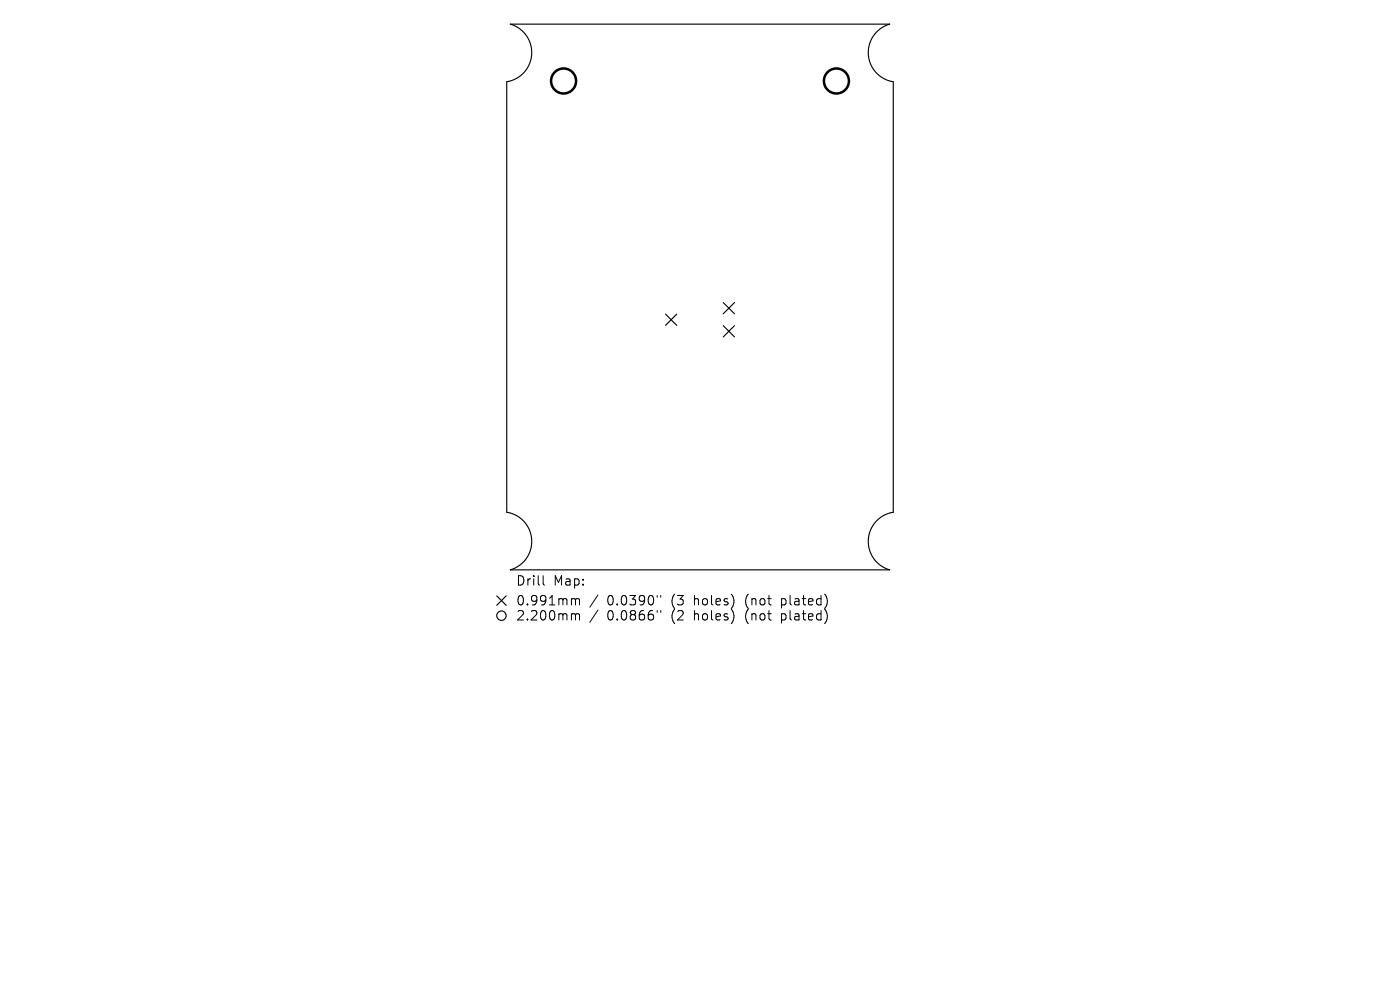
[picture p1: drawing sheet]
<svg xmlns="http://www.w3.org/2000/svg" width="297mm" height="210mm" viewBox="0 0 297 210" stroke-linecap="round" stroke-linejoin="round" font-family="sans-serif">
<defs><g id="words">
<g font-size="2.8">
<text x="109.4" y="124.5">Drill</text>
<text x="117.4" y="124.5">Map:</text>
<text x="109.4" y="128.7">0.991mm</text>
<text x="109.4" y="131.9">2.200mm</text>
<text x="128.8" y="128.7">0.0390&quot;</text>
<text x="128.8" y="131.9">0.0866&quot;</text>
<text x="142.6" y="128.7">(3</text>
<text x="142.6" y="131.9">(2</text>
<text x="147.5" y="128.7">holes)</text>
<text x="147.5" y="131.9">holes)</text>
<text x="158.6" y="128.7">(not</text>
<text x="158.6" y="131.9">(not</text>
<text x="166.4" y="128.7">plated)</text>
<text x="166.4" y="131.9">plated)</text>
</g>
</g></defs>
<g fill="none" stroke="#000" stroke-width=".24">
<path d="M108.3 5.1h80.4a6.3 6.3 0 0 0-4.5 6.4 6.3 6.3 0 0 0 5.3 5.8v91.4a6.3 6.3 0 0 0-5.3 5.8 6.3 6.3 0 0 0 4.5 6.4h-80.4a6.3 6.3 0 0 0 4.5-6.4 6.3 6.3 0 0 0-5.3-5.8v-91.4a6.3 6.3 0 0 0 5.3-5.8 6.3 6.3 0 0 0-4.5-6.4zM141.2 66.6l2.4 2.4M143.6 66.6l-2.4 2.4M153.4 64.2l2.4 2.4M153.4 69.1l2.4 2.4M155.8 64.2l-2.4 2.4M155.8 69.1l-2.4 2.4M105.4 126.4l2 2M107.4 126.4l-2 2"/>
<circle cx="106.4" cy="130.6" r="1"/>
</g>
<g fill="none" stroke="#000" stroke-width=".53">
<circle cx="119.6" cy="17.2" r="2.65"/>
<circle cx="177.4" cy="17.2" r="2.65"/>
</g>
<g fill="none" stroke="#000" stroke-width=".21">
<path d="M115.2 122.1v1.7l.3 .3M121.5 127l.5 .1 .1 .2M121.5 130.2l.5 .1 .1 .2M122.1 127.3l.3-.3 .4 .1 .1 1.2M122.1 127.3v1M122.1 130.5v1M122.1 130.5l.3-.3 .4 .1 .1 1.2M126.8 126.2l-1.7 2.6M126.8 129.4l-1.7 2.6M139.4 126.3v.4M139.4 129.5v.4M140.2 126.3v.4"/>
<path d="M140.2 129.5v.4"/>
</g>
<use href="#words"/>
</svg>
